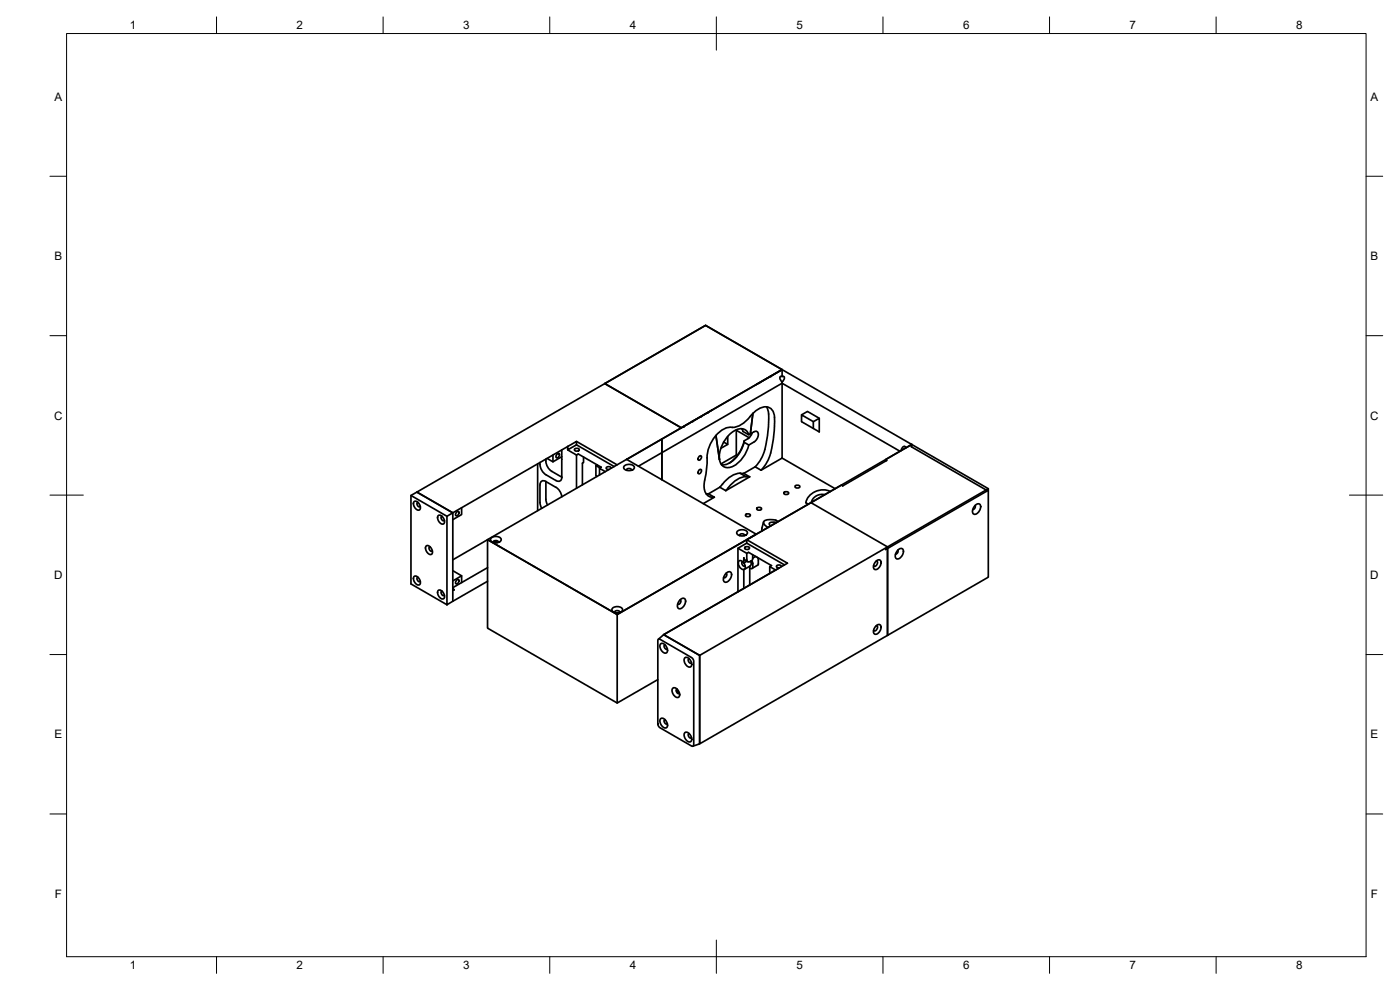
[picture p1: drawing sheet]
<svg xmlns="http://www.w3.org/2000/svg" width="420mm" height="297mm" viewBox="0 0 420 297" stroke-linecap="round" stroke-linejoin="round" font-family="sans-serif">
<defs><g id="words">
<g font-size="3.5">
<text x="39" y="8.8">1</text>
<text x="89" y="8.8">2</text>
<text x="139" y="8.8">3</text>
<text x="189" y="8.8">4</text>
<text x="239" y="8.8">5</text>
<text x="289" y="8.8">6</text>
<text x="339" y="8.8">7</text>
<text x="389" y="8.8">8</text>
<text x="16.3" y="30.2">A</text>
<text x="411.3" y="30.2">A</text>
<text x="16.3" y="78">B</text>
<text x="411.3" y="78">B</text>
<text x="16.2" y="125.9">C</text>
<text x="411.2" y="125.9">C</text>
<text x="16.2" y="173.7">D</text>
<text x="411.2" y="173.7">D</text>
<text x="16.3" y="221.6">E</text>
<text x="411.3" y="221.6">E</text>
<text x="16.4" y="269.4">F</text>
<text x="411.4" y="269.4">F</text>
<text x="39" y="290.8">1</text>
<text x="89" y="290.8">2</text>
<text x="139" y="290.8">3</text>
<text x="189" y="290.8">4</text>
<text x="239" y="290.8">5</text>
<text x="289" y="290.8">6</text>
<text x="339" y="290.8">7</text>
<text x="389" y="290.8">8</text>
</g>
</g></defs>
<!-- layer: Visible -->
<g fill="none" stroke="#000" stroke-width=".51">
<path d="M181.5 115.1l23 13.3-23-13.3 30.3-17.5 22.9 13.3-7.7 4.4M181.5 115.1l-56.4 32.5 10.8 6.3 34.5-19.9M181.5 115.1l30.3-17.5 84.8 49M227 115.3l-38.9 22.5 10.5-6.1v4.1l-7 4.1M234.7 110.9l-7.7 4.4M234.7 113l-.5-.1-.2 .5 .2 .6 .5 .5v.5l-36.1 20.8v-4.1l36.1-20.8v2.1l.5-.1 .2 .5-.2 .6-.5 .5M161.4 139.2v14M162.1 138.8v1.2l.5 1.1 1.2 1.3M163.8 138.4l.3 1.1 1 1.6 3.5 2.1M163.8 137.7v.7M165.9 136.5v2.1M167.2 136.3l.4-.3a.76 .76 0 0 1 .2 .9 .76 .76 0 0 1-.9 .4v-.5z"/>
<path d="M168.5 137.1l.1 6.1M168.6 135v2l-2.7 1.6-1.7-1.1M170.4 134l2.6-1.6v1.1l-2.6 1.5zM170.4 135l2.6 1.5M172.6 134.6l.8-.1 .4 .3a.76 .76 0 0 1-.7 .6 .76 .76 0 0 1-.7-.6zM173 133.5l11.3 6.5M173 136.5l.5-.3 6.9 4-.5 .3M173 132.4l12.2 7.1M173 136.5v10M175.1 137.1v1.7l-.3 .2v6.5M178.8 139.7v3.1l.4 .1M179.2 139.5l-.4 .2 1.3 .7"/>
<path d="M187.3 139.8a2.1 2.1 0 0 1 3.1 .3 1.8 1.8 0 0 1-3.1 .6l-.1-.6zM198.6 135.8v8.1M209.8 137l.5-.3a.76 .76 0 0 1 .1 .9 .76 .76 0 0 1-.9 .4v-.5zM214.9 130.7l1 7.2M217.2 132.6l1.2 .7-2.1 1.2M218.4 130.9v2.4M221 129v7.5l-4.6 2.7M221 129.1l3.9 2.2M222.6 128.6l.3 .8 1.8 1.1 .5-.3 .8-6.2-.8 6.2 1.1-.6a.9 .9 0 0 1 1.1 0 .9 .9 0 0 1 .1 1.2l-.3 .8a4.5 4.5 0 0 1-2.5 1.9l-1.4-.8M223.3 132.7a8.7 8.7 0 0 1-6.2 6.8h-.5M223.3 132.3a11.1 11.1 0 0 1-4.5 6.7M224.7 130.4a2.73 2.73 0 0 0-4.5-1 9.3 9.3 0 0 0-4.1 9.2 2.78 2.78 0 0 0 4.7 .9 10.3 10.3 0 0 0 3.9-6"/>
<path d="M225.7 129.9l-.6 1.2-1.8 1.2v.4M230 122.1l.5 1.2 .2 .9M230.7 124.2a31.7 31.7 0 0 1-2.3 13.4l-1.7 2.5M234.7 137.4l15.9 9.2M240.6 124.5l1.7-1 3.6 2M244.1 126.5l1.8-1v4.1l-5.3-3.1v-2l3.5 2v2.1M265.9 137.8l.2 .4M266.1 138.2l-13.2 7.6M270.1 135.4l-35.4-20.4v22.4l-6.3 3.7M271.8 134.4l-.2-.4h-.4l-.5 .5-.2 .7M273.4 134l22.6 13M273.6 133.4l-7.7 4.4v.5"/>
<path d="M273.6 133.4l-88.4 51M273.6 133.4v.7M123.3 148.7l10.8 6.2M124.3 150.5a1.67 1.67 0 0 1 1.8 2.2l-.1 .2a1.67 1.67 0 0 1-1.9-2.1zM125.4 150.7a.71 .71 0 0 0-.1 .9 .71 .71 0 0 0 .8 .4M131.5 154.7a1.67 1.67 0 0 1 1.9 2.2l-.2 .2a1.67 1.67 0 0 1-1.8-2.2zM132.7 154.9a.71 .71 0 0 0-.2 .9 .71 .71 0 0 0 .9 .3M134.1 154.9l1.8-1v26.5l-1.8 1zM135.9 153.9l-10.8-6.3-1.8 1.1v26.5l10.8 6.2M137 153.7l.5-.3a.76 .76 0 0 1 .1 .9 .76 .76 0 0 1-.8 .4l-.1-.5zM138.5 152.3v2.1l-2.6 1.5M163.8 149.8l.5 1.7"/>
<path d="M163.8 142.4l3 1.8a1.08 1.08 0 0 0 1.3 .1 1.08 1.08 0 0 0 .5-1.1M163.8 144.5a1.1 1.1 0 0 0-1.2-.2 1.1 1.1 0 0 0-.5 1.2v5.6l.5 1.4M168.6 149l-.3-1.1-1-1.4-3.5-2v5.3M181.7 141.5l-1.8-1v2M183.4 140.5a.74 .74 0 0 0-.8-.5 .74 .74 0 0 0-.6 .6l.8 .3M188.1 141.1a.74 .74 0 0 1 .7-.6 .74 .74 0 0 1 .7 .6M209.8 141l.5-.2a.76 .76 0 0 1 .1 .9 .76 .76 0 0 1-.9 .4v-.6zM212.6 148.1l-.7 .1M214.4 149.2l-3.3 1.9M216 146.2l1.8 1M216 146.2l-3.4 2 1.8 1M221.3 159.4a2.1 2.1 0 0 1 3 .3 1.8 1.8 0 0 1-3 .6l-.2-.6z"/>
<path d="M222.1 142l1.8 1M223.2 142l1.8 1.1-7.2 4.1M223.2 142a6.6 6.6 0 0 0-6.4 3.3l-.8 .9M223.9 143h1.1M223.9 143a9.5 9.5 0 0 0-6.1 4.2M223.9 154.3l.8-.1 .5 .3a.76 .76 0 0 1-.7 .5 .76 .76 0 0 1-.8-.5zM226.6 140.1l1.8 1M226.6 140.1l-3.4 1.9M227.3 152.3l.8-.1 .5 .3a.76 .76 0 0 1-.8 .6 .76 .76 0 0 1-.7-.6zM228.4 141.1a13.4 13.4 0 0 0 3.6-8.5 27.3 27.3 0 0 0 .2-8.8 2.85 2.85 0 0 0-4.7-1l-1.2 .9a11.5 11.5 0 0 1-5.8 4.5 6.4 6.4 0 0 0-6.3 3.3 10.7 10.7 0 0 0-2 7.5l-.7 5a4.2 4.2 0 0 0 1.5 5l1.4 .2M229.2 156.6l-.6 2.1 .1 .6M233.1 156.7l-2 .1-.3 .5 .5 .5"/>
<path d="M233.6 156.5a3.7 3.7 0 0 0-4.4 .1 1.69 1.69 0 0 0 1.3 1.7M235.4 147.6l.8-.1 .5 .3a.76 .76 0 0 1-.7 .6 .76 .76 0 0 1-.8-.6zM238.8 145.7l.8-.1 .4 .3a.76 .76 0 0 1-.7 .5 .76 .76 0 0 1-.7-.5zM241.8 150.8l.8 .5M243.4 150.8l-19.3 11.1 12.2 7.1-2.6 1.5M243.4 150.8l23 13.3M247.5 148.4a3.2 3.2 0 0 0-4 2.3M249.2 147.5a5.3 5.3 0 0 0-7.3 3.3M252.9 145.8l-.3-.3-9.2 5.3M292.6 151.6v.8l-.7 .5M292.7 151.6a.9 .9 0 0 1 1.6 0 2.28 2.28 0 0 1-1.9 2.7 1.51 1.51 0 0 1 0-2.3zM296.2 147.1l.2 .1-30.3 17.5-.2-.1"/>
<path d="M124.3 173a1.67 1.67 0 0 1 1.8 2.1l-.1 .3a1.67 1.67 0 0 1-1.9-2.2zM125.4 173.2a.71 .71 0 0 0-.1 .9 .71 .71 0 0 0 .8 .3M127.9 163.8a1.67 1.67 0 0 1 1.8 2.2l-.1 .2a1.67 1.67 0 0 1-1.9-2.1zM129.1 164.1a.71 .71 0 0 0-.2 .9 .71 .71 0 0 0 .9 .3M131.5 177.2a1.67 1.67 0 0 1 1.9 2.1l-.2 .3a1.67 1.67 0 0 1-1.8-2.2zM132.7 177.4a.71 .71 0 0 0-.2 .9 .71 .71 0 0 0 .9 .3M135.9 171.2l2.6 1.6-2.6 1.5M135.9 176.9l.4 .1M136.3 177l-.4 .2M137 174.1l.5-.2a.76 .76 0 0 1 .1 .9 .76 .76 0 0 1-.8 .3l-.1-.5zM138.5 172.8v2M146.3 161.9v26.6l38.9 22.4"/>
<path d="M146.3 161.9l41.7-24.1 38.9 22.5-41.7 24.1zM146.3 170.3l-10.4 6 .4 .7M146.3 161.9h.1M146.3 161.9l38.9 22.5M146.3 174.4l-10.4 6M146.3 161.9l-10.4 6.1M147.4 161.5a2.1 2.1 0 0 1 3 .3 1.8 1.8 0 0 1-3 .5l-.2-.5zM148.1 162.9v.1M148.2 162.8l.3-.3 .6 .3M149.5 163.7v.1M149.5 162.7a.74 .74 0 0 0-.7-.5 .74 .74 0 0 0-.7 .5l.4-.3 .7 .4M149.9 164h.1"/>
<path d="M158.6 169h.1M160.3 170h.1M168.4 174.7h.1M170.1 175.6v.1M173.1 177.4h.1M200.6 175.5h.1M202 174.7h.1M204.1 180a.76 .76 0 0 1 .1 .9 .76 .76 0 0 1-.8 .3M204.1 180a.9 .9 0 0 1 1.6-.1 2.28 2.28 0 0 1-1.9 2.7 1.51 1.51 0 0 1 0-2.3zM214.5 167.4l.1 .1M217.9 172a.76 .76 0 0 1 .1 .9 .76 .76 0 0 1-.8 .4M217.9 172a.9 .9 0 0 1 1.6 0 2.28 2.28 0 0 1-1.9 2.7 1.51 1.51 0 0 1 0-2.3z"/>
<path d="M220.5 164h.1M221.5 164.5l2.6 1.5v1.9a.9 .9 0 0 0 1 .7 .9 .9 0 0 0 .8-1v-1.2M221.8 163.2h.1M222 160.7a.74 .74 0 0 1 .7-.6 .74 .74 0 0 1 .7 .6M222.9 168.5a.71 .71 0 0 0-.1 .9 .71 .71 0 0 0 .8 .4M223.2 167.4v1.5M223.2 170.9v5.6M223.2 168.9l-.2-.3a.8 .8 0 0 0-1.2-.3 .8 .8 0 0 0-.1 1.2l.7 1.1 .8 .3M223.2 168.9l.5 1.3-.5 .7M223.3 167.3l.3 .7M223.5 168l.9 .6M223.7 164.1l.8-.1 .4 .3a.76 .76 0 0 1-.7 .6 .76 .76 0 0 1-.7-.6z"/>
<path d="M224.1 161.9v1.1l-2.6 1.5v13.1M224.1 166l.5-.3 6.9 4-.5 .3M224.1 163l11.3 6.5M224.1 168.4l-.9 .5M225 161.4h.1M225 169.9v5.6M225.1 169.8l-1.7 1M225.3 168.4a1.13 1.13 0 0 1-.2 1.4M225.6 168.2l.3 .9v1a.55 .55 0 0 1-.3 .5 .55 .55 0 0 1-.6-.1M226.8 166.9l-.9 .6M227.3 167.2l.3 .9M227.4 169.6l-1.7 1"/>
<path d="M227.6 168.1v1M227.6 169.1l-.2 .5M232.8 171l-1.8-1v2M233.7 170.5l-34.5 19.9M234.5 170a.81 .81 0 0 0-.7-.5 .81 .81 0 0 0-.8 .5l.3 .3 .6 .1M262.9 168.4a.84 .84 0 0 1 1.5 0 2.1 2.1 0 0 1-1.8 2.5 1.54 1.54 0 0 1 .3-2.5zM263 168.3a.81 .81 0 0 1 .2 1.1 .81 .81 0 0 1-1 .3M266.1 164.7l-.4 .2M266.4 164.1l30.2-17.5v26.6l-30.2 17.4v-26v26l-56.4 32.6v-26.6M266.4 164.1l-56.4 32.5-10.8-6.2 34.5-19.9M266.4 164.1v.2M269.5 165l-.1 .8-.7 .5"/>
<path d="M269.5 165a.9 .9 0 0 1 1.6 0 2.28 2.28 0 0 1-1.9 2.7 1.51 1.51 0 0 1 0-2.3zM183.8 182.5a2.1 2.1 0 0 1 3 .3 1.8 1.8 0 0 1-3 .6l-.2-.6zM184.5 183.8a.74 .74 0 0 1 .7-.6 .74 .74 0 0 1 .8 .6M185.2 184.4v26.5l12.2-7M197.6 191.8h.5l9.4 5.5 .7 .9v25.2a.42 .42 0 0 1-.2 .5 .42 .42 0 0 1-.5-.1l-9.4-5.4-.6-.8-.1-25.3zM198.3 193.2a1.8 1.8 0 0 1 2 2.3 .98 .98 0 0 1-1 .4 .98 .98 0 0 1-.8-.7l-.2-.5a1.46 1.46 0 0 1 0-1.5zM199.2 190.4l10.8 6.2M199.2 190.4l-1.6 1.4M199.6 193.5a.74 .74 0 0 0-.2 .9 .74 .74 0 0 0 .9 .3M205.5 197.4a1.8 1.8 0 0 1 2 2.3 .98 .98 0 0 1-1 .4 .98 .98 0 0 1-.7-.7l-.3-.5a1.46 1.46 0 0 1 0-1.5zM206.8 197.6a.74 .74 0 0 0-.1 .9 .74 .74 0 0 0 .8 .4M210 196.6v26.6l-2.1 .7"/>
<path d="M262.9 187.8a.84 .84 0 0 1 1.5 0 2.1 2.1 0 0 1-1.8 2.5 1.54 1.54 0 0 1 .3-2.5zM263 187.7a.81 .81 0 0 1 .2 1.1 .81 .81 0 0 1-1 .3M198.3 215.6a1.8 1.8 0 0 1 2 2.4 .98 .98 0 0 1-1 .4 .98 .98 0 0 1-.8-.8l-.2-.4a1.46 1.46 0 0 1 0-1.6zM199.6 215.9a.74 .74 0 0 0-.2 .9 .74 .74 0 0 0 .9 .4M201.9 206.5a1.8 1.8 0 0 1 2 2.4 .98 .98 0 0 1-1 .4 .98 .98 0 0 1-.8-.8l-.2-.4a1.46 1.46 0 0 1 0-1.6zM203 206.8h.2l.3 1 .4 .2a.8 .8 0 0 1-.8-.3 .8 .8 0 0 1-.1-.9zM205.5 219.8a1.8 1.8 0 0 1 2 2.4 .98 .98 0 0 1-1 .4 .98 .98 0 0 1-.7-.8l-.3-.4a1.46 1.46 0 0 1 0-1.6zM206.8 220.1a.74 .74 0 0 0-.1 .9 .74 .74 0 0 0 .8 .3"/>
</g>
<g fill="#000">
<circle cx="181.5" cy="115.1" r=".25"/>
<circle cx="227.6" cy="115" r=".25"/>
<circle cx="231.2" cy="112.9" r=".25"/>
<circle cx="205" cy="128.1" r=".25"/>
<circle cx="207.7" cy="126.5" r=".25"/>
<circle cx="210.2" cy="125.1" r=".25"/>
<circle cx="212.2" cy="123.9" r=".25"/>
</g>
<!-- layer: BORDER -->
<g fill="none" stroke="#000" stroke-width=".3">
<path d="M20 10.1h390v276.9h-390zM65 5.1v5M115 5.1v5M165 5.1v5M215 5.1v10M265 5.1v5M315 5.1v5M365 5.1v5M15 52.9h5M410 52.9h5M15 100.7h5M410 100.7h5"/>
<path d="M15 148.6h10M405 148.6h10M15 196.4h5M410 196.4h5M15 244.2h5M410 244.2h5M65 287v5M115 287v5M165 287v5M215 282.1v9.9M265 287v5M315 287v5"/>
<path d="M365 287v5"/>
</g>
<use href="#words"/>
</svg>
